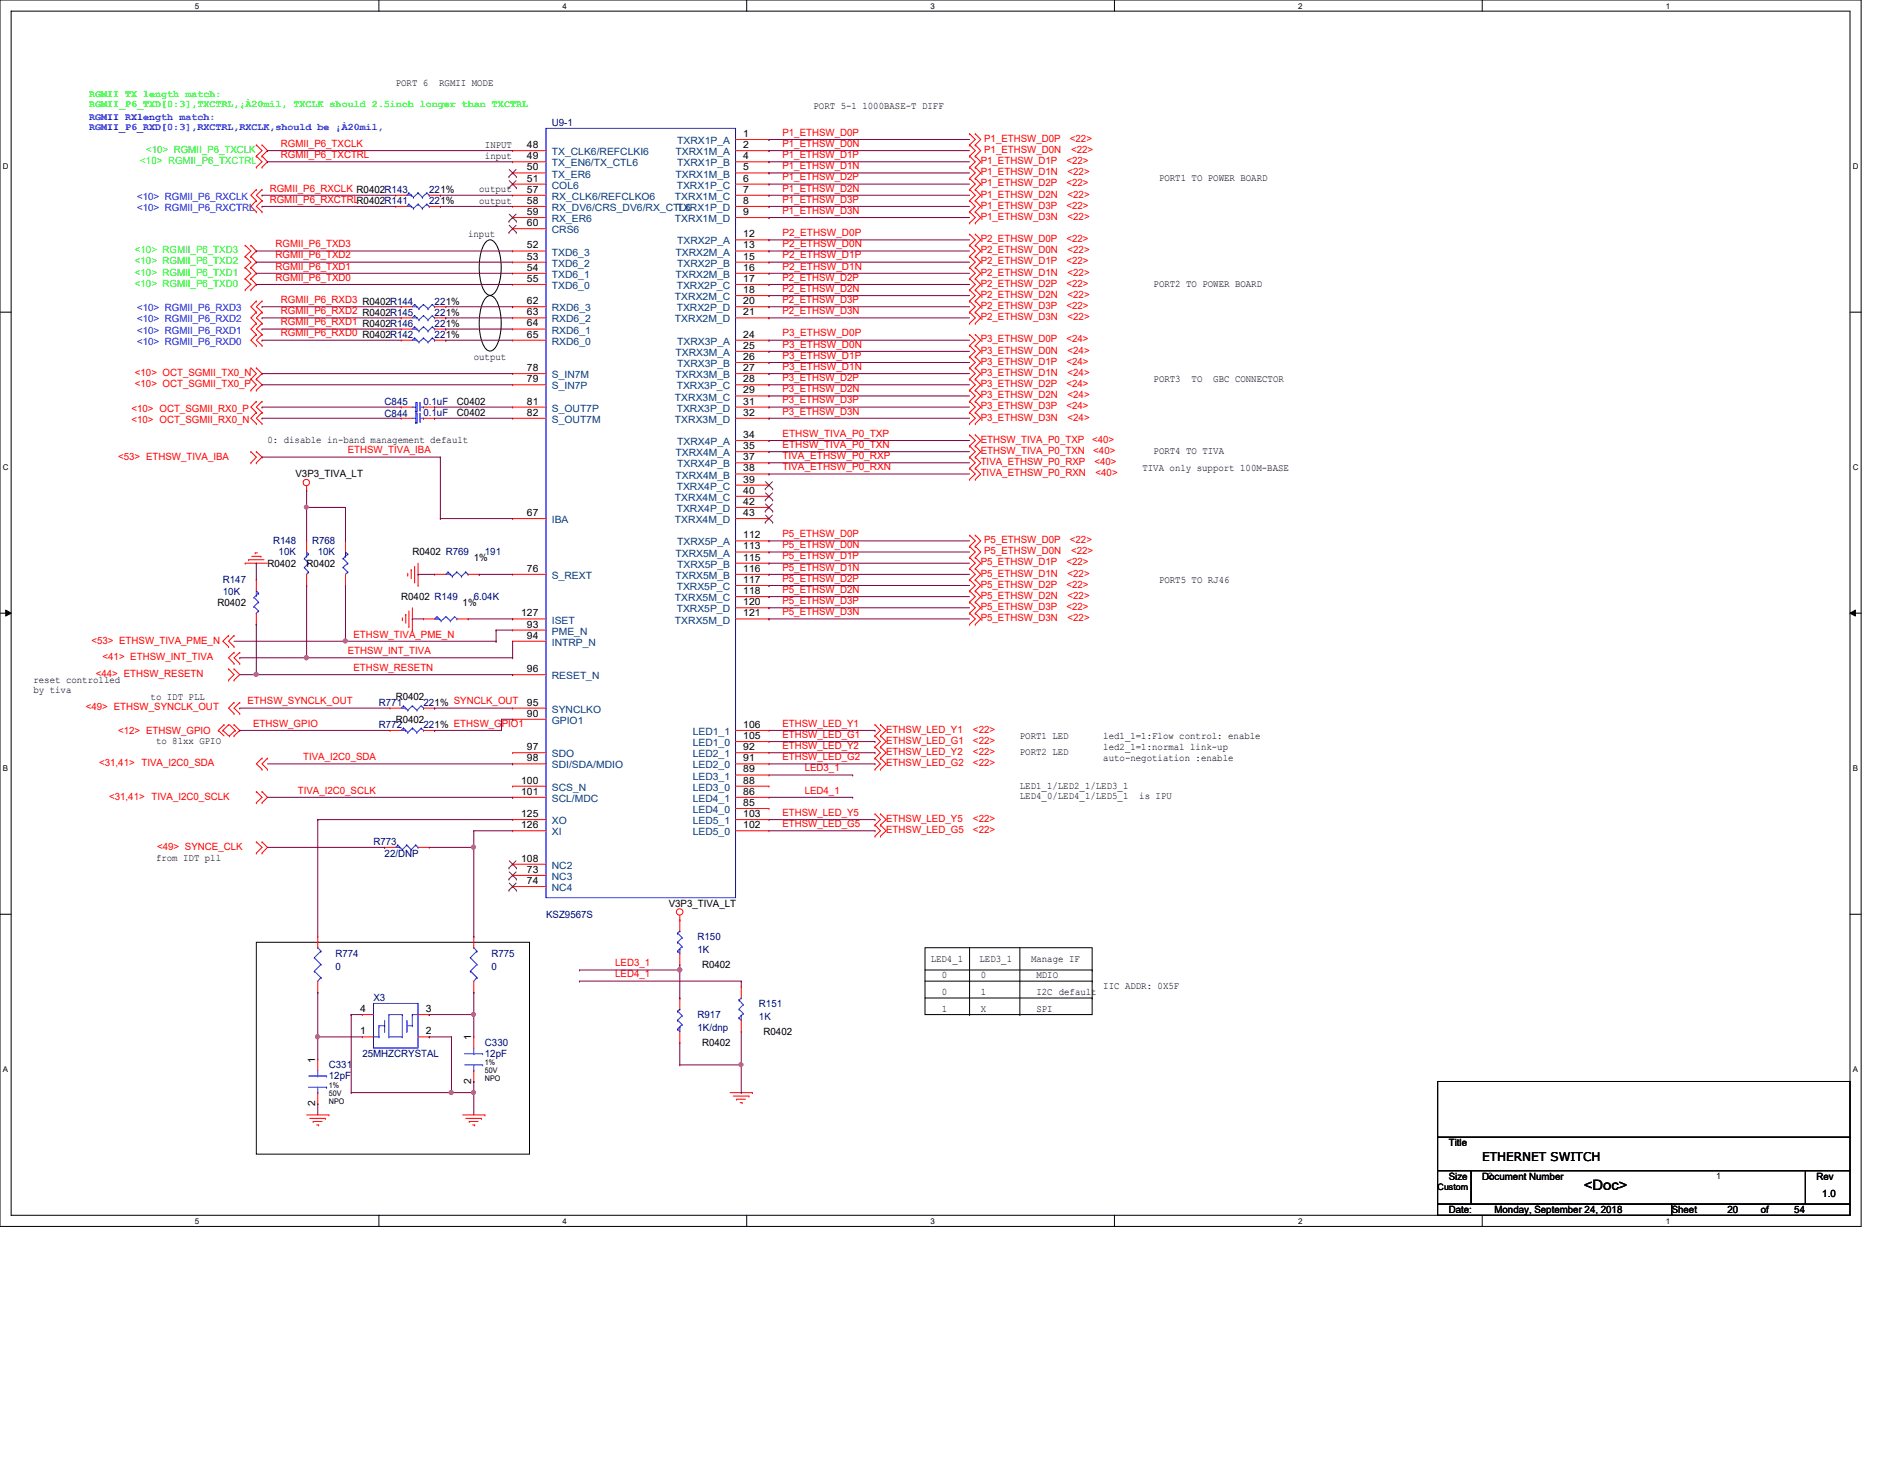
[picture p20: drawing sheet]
<svg xmlns="http://www.w3.org/2000/svg" width="279mm" height="216mm" viewBox="0 0 279 216" stroke-linecap="round" stroke-linejoin="round" font-family="sans-serif">
<defs><g id="words">
<text font-size="2.1" x="234.6" y="176.3">&lt;Doc&gt;</text>
<text font-size="1.8" x="219.6" y="171.9">ETHERNET SWITCH</text>
<g font-size="1.5" fill="#0f0">
<text x="13.2" y="14.4">RGMII TX length match:</text>
<text x="13.2" y="15.9">RGMII_P6_TXD[0:3],TXCTRL,¡À20mil, TXCLK should 2.5inch longer than TXCTRL</text>
<text x="21.6" y="22.6">&lt;10&gt; RGMII_P6_TXCLK</text>
<text x="20" y="39.2">&lt;10&gt; RGMII_P6_TXD2</text>
<text x="20" y="40.8">&lt;10&gt; RGMII_P6_TXD1</text>
<text x="20" y="42.5">&lt;10&gt; RGMII_P6_TXD0</text>
</g>
<g font-size="1.5" fill="#00f">
<text x="13.2" y="17.7">RGMII RXlength match:</text>
<text x="13.2" y="19.2">RGMII_P6_RXD[0:3],RXCTRL,RXCLK,should be ¡À20mil,</text>
<text x="20.3" y="29.6">&lt;10&gt; RGMII_P6_RXCLK</text>
<text x="20.3" y="31.2">&lt;10&gt; RGMII_P6_RXCTRL</text>
<text x="20.3" y="46.1">&lt;10&gt; RGMII_P6_RXD3</text>
<text x="20.3" y="47.8">&lt;10&gt; RGMII_P6_RXD2</text>
<text x="20.3" y="49.4">&lt;10&gt; RGMII_P6_RXD1</text>
<text x="20.3" y="51.1">&lt;10&gt; RGMII_P6_RXD0</text>
</g>
<g font-size="1.5">
<text x="58.6" y="12.8">PORT 6</text>
<text x="65.1" y="12.8">RGMII MODE</text>
<text x="120.5" y="16.1">PORT 5-1 1000BASE-T DIFF</text>
<text x="71.8" y="21.9">INPUT</text>
<text x="71.8" y="23.5">input</text>
<text x="78.1" y="21.9">48</text>
<text x="78.1" y="23.6">49</text>
<text x="110.1" y="20.3">1</text>
<text x="110.1" y="21.9">2</text>
<text x="110.1" y="23.6">4</text>
<text x="71" y="28.5">output</text>
<text x="78.1" y="25.2">50</text>
<text x="78.1" y="26.9">51</text>
<text x="78.1" y="28.5">57</text>
<text x="110.1" y="25.2">5</text>
<text x="110.1" y="26.9">6</text>
<text x="110.1" y="28.5">7</text>
<text x="171.7" y="26.8">PORT1 TO POWER BOARD</text>
<text x="69.3" y="35.1">input</text>
<text x="71" y="30.1">output</text>
<text x="78.1" y="30.2">58</text>
<text x="78.1" y="31.8">59</text>
<text x="78.1" y="33.5">60</text>
<text x="110.1" y="30.2">8</text>
<text x="110.1" y="31.8">9</text>
<text x="110.1" y="35.1">12</text>
<text x="78.1" y="36.8">52</text>
<text x="78.1" y="38.4">53</text>
<text x="78.1" y="40.1">54</text>
<text x="78.1" y="41.7">55</text>
<text x="110.1" y="36.8">13</text>
<text x="110.1" y="38.4">15</text>
<text x="110.1" y="40.1">16</text>
<text x="110.1" y="41.7">17</text>
<text x="78.1" y="45">62</text>
<text x="78.1" y="46.7">63</text>
<text x="110.1" y="43.4">18</text>
<text x="110.1" y="45">20</text>
<text x="110.1" y="46.7">21</text>
<text x="170.9" y="42.5">PORT2 TO POWER BOARD</text>
<text x="70.2" y="53.3">output</text>
<text x="78.1" y="48.3">64</text>
<text x="78.1" y="50">65</text>
<text x="110.1" y="50">24</text>
<text x="110.1" y="51.6">25</text>
<text x="110.1" y="53.3">26</text>
<text x="67.7" y="60">C0402</text>
<text x="78.1" y="54.9">78</text>
<text x="78.1" y="56.6">79</text>
<text x="78.1" y="59.9">81</text>
<text x="110.1" y="54.9">27</text>
<text x="110.1" y="56.6">28</text>
<text x="110.1" y="58.3">29</text>
<text x="110.1" y="59.9">31</text>
<text x="170.9" y="56.6">PORT3</text>
<text x="176.5" y="56.6">TO</text>
<text x="179.7" y="56.6">GBC CONNECTOR</text>
<text x="39.6" y="65.6">0: disable in-band management default</text>
<text x="67.7" y="61.6">C0402</text>
<text x="78.1" y="61.6">82</text>
<text x="110.1" y="61.6">32</text>
<text x="110.1" y="64.9">34</text>
<text x="43.8" y="70.7">V3P3_TIVA_LT</text>
<text x="110.1" y="66.5">35</text>
<text x="110.1" y="68.2">37</text>
<text x="110.1" y="69.8">38</text>
<text x="110.1" y="71.5">39</text>
<text x="169.2" y="69.8">TIVA only support 100M-BASE</text>
<text x="170.9" y="67.3">PORT4 TO TIVA</text>
<text x="78.1" y="76.4">67</text>
<text x="110.1" y="73.1">40</text>
<text x="110.1" y="74.8">42</text>
<text x="110.1" y="76.4">43</text>
<text x="39.6" y="83.9">R0402</text>
<text x="45.4" y="83.9">R0402</text>
<text x="61.1" y="82.3">R0402 R769</text>
<text x="70.2" y="83.1">1%</text>
<text x="110.1" y="79.7">112</text>
<text x="110.1" y="81.4">113</text>
<text x="110.1" y="83">115</text>
<text x="32.2" y="89.7">R0402</text>
<text x="59.4" y="88.9">R0402 R149</text>
<text x="68.5" y="89.7">1%</text>
<text x="78.1" y="84.7">76</text>
<text x="110.1" y="84.7">116</text>
<text x="110.1" y="86.3">117</text>
<text x="110.1" y="88">118</text>
<text x="110.1" y="89.6">120</text>
<text x="171.7" y="86.3">PORT5 TO RJ46</text>
<text x="77.2" y="91.3">127</text>
<text x="78.1" y="92.9">93</text>
<text x="78.1" y="94.6">94</text>
<text x="110.1" y="91.3">121</text>
<text x="5" y="101.1">reset controlled</text>
<text x="78.1" y="99.5">96</text>
<text x="5" y="102.6">by tiva</text>
<text x="22.3" y="103.6">to IDT PLL</text>
<text x="58.6" y="107">R0402</text>
<text x="58.6" y="103.7">R0402</text>
<text x="78.1" y="106.1">90</text>
<text x="78.1" y="104.5">95</text>
<text x="110.1" y="107.8">106</text>
<text x="23.1" y="110.2">to 81xx GPIO</text>
<text x="78.1" y="111.1">97</text>
<text x="78.1" y="112.7">98</text>
<text x="110.1" y="112.7">91</text>
<text x="110.1" y="111.1">92</text>
<text x="110.1" y="109.4">105</text>
<text x="151.1" y="109.4">PORT1 LED</text>
<text x="151.1" y="111.8">PORT2 LED</text>
<text x="163.4" y="109.4">led1_1=1:Flow control: enable</text>
<text x="163.4" y="111">led2_1=1:normal link-up</text>
<text x="163.4" y="112.7">auto-negotiation :enable</text>
<text x="77.2" y="116">100</text>
<text x="77.2" y="117.7">101</text>
<text x="110.1" y="119.3">85</text>
<text x="110.1" y="117.7">86</text>
<text x="110.1" y="116">88</text>
<text x="110.1" y="114.4">89</text>
<text x="151.1" y="116.8">LED1_1/LED2_1/LED3_1</text>
<text x="151.1" y="118.3">LED4_0/LED4_1/LED5_1</text>
<text x="168.8" y="118.3">is IPU</text>
<text x="77.2" y="121">125</text>
<text x="77.2" y="122.6">126</text>
<text x="110.1" y="122.6">102</text>
<text x="110.1" y="121">103</text>
<text x="23.1" y="127.6">from IDT pll</text>
<text x="77.2" y="127.6">108</text>
<text x="78.1" y="129.2">73</text>
<text x="78.1" y="130.9">74</text>
<text x="99.1" y="134.3">V3P3_TIVA_LT</text>
<text x="104" y="143.3">R0402</text>
<text x="137.9" y="142.4">LED4_1</text>
<text x="145.1" y="142.4">LED3_1</text>
<text x="152.7" y="142.4">Manage IF</text>
<text x="53.3" y="149.9">4</text>
<text x="63.1" y="149.9">3</text>
<text x="139.5" y="144.9">0</text>
<text x="139.5" y="147.4">0</text>
<text x="139.5" y="149.8">1</text>
<text x="145.3" y="144.9">0</text>
<text x="145.3" y="149.8">X</text>
<text x="145.3" y="147.4">1</text>
<text x="153.5" y="144.9">MDIO</text>
<text x="153.5" y="147.4">I2C default</text>
<text x="153.5" y="149.8">SPI</text>
<text x="163.4" y="146.5">IIC ADDR: 0X5F</text>
<text x="53.3" y="153.2">1</text>
<text x="63.1" y="153.2">2</text>
<text x="69.8" y="154.1" transform="rotate(-90 69.8 154.1)">1</text>
<text x="104" y="154.9">R0402</text>
<text x="113.1" y="153.2">R0402</text>
<text x="46.7" y="157.4" transform="rotate(-90 46.7 157.4)">1</text>
<text x="69.8" y="160.5" transform="rotate(-90 69.8 160.5)">2</text>
<text x="46.7" y="163.8" transform="rotate(-90 46.7 163.8)">2</text>
<text x="214.6" y="169.8">Title</text>
<text x="214.6" y="174.7">Size</text>
<text x="214.6" y="179.7">Date:</text>
<text x="219.6" y="174.7">Document Number</text>
<text x="221.4" y="179.7">Monday, September 24, 2018</text>
<text x="247.6" y="179.7">Sheet</text>
<text x="255.9" y="179.7">20</text>
<text x="260.9" y="179.7">of</text>
<text x="265.8" y="179.7">54</text>
<text x="269.1" y="174.7">Rev</text>
<text x="270" y="177.2">1.0</text>
</g>
<g font-size="1.5" fill="#f00">
<text x="41.6" y="21.8">RGMII_P6_TXCLK</text>
<text x="41.6" y="23.4">RGMII_P6_TXCTRL</text>
<text x="115.9" y="20.1">P1_ETHSW_D0P</text>
<text x="115.9" y="21.8">P1_ETHSW_D0N</text>
<text x="115.9" y="23.4">P1_ETHSW_D1P</text>
<text x="145.8" y="21">P1_ETHSW_D0P</text>
<text x="145.8" y="22.6">P1_ETHSW_D0N</text>
<text x="158.5" y="21">&lt;22&gt;</text>
<text x="158.7" y="22.6">&lt;22&gt;</text>
<text x="40" y="28.4">RGMII_P6_RXCLK R0402R143</text>
<text x="115.9" y="25.1">P1_ETHSW_D1N</text>
<text x="115.9" y="26.7">P1_ETHSW_D2P</text>
<text x="115.9" y="28.4">P1_ETHSW_D2N</text>
<text x="145.3" y="24.3">P1_ETHSW_D1P</text>
<text x="145.3" y="26">P1_ETHSW_D1N</text>
<text x="145.3" y="27.6">P1_ETHSW_D2P</text>
<text x="145.3" y="29.3">P1_ETHSW_D2N</text>
<text x="158" y="24.3">&lt;22&gt;</text>
<text x="158" y="27.6">&lt;22&gt;</text>
<text x="158.2" y="26">&lt;22&gt;</text>
<text x="158.2" y="29.3">&lt;22&gt;</text>
<text x="40" y="30">RGMII_P6_RXCTRLR0402R141</text>
<text x="115.9" y="30">P1_ETHSW_D3P</text>
<text x="115.9" y="31.7">P1_ETHSW_D3N</text>
<text x="115.9" y="35">P2_ETHSW_D0P</text>
<text x="145.3" y="30.9">P1_ETHSW_D3P</text>
<text x="145.3" y="32.6">P1_ETHSW_D3N</text>
<text x="145.3" y="35.9">P2_ETHSW_D0P</text>
<text x="158" y="30.9">&lt;22&gt;</text>
<text x="158" y="35.9">&lt;22&gt;</text>
<text x="158.2" y="32.6">&lt;22&gt;</text>
<text x="40.8" y="36.6">RGMII_P6_TXD3</text>
<text x="40.8" y="38.3">RGMII_P6_TXD2</text>
<text x="40.8" y="39.9">RGMII_P6_TXD1</text>
<text x="40.8" y="41.6">RGMII_P6_TXD0</text>
<text x="115.9" y="41.6">P2_ETHSW_D2P</text>
<text x="115.9" y="38.3">P2_ETHSW_D1P</text>
<text x="115.9" y="39.9">P2_ETHSW_D1N</text>
<text x="115.9" y="36.6">P2_ETHSW_D0N</text>
<text x="145.3" y="37.5">P2_ETHSW_D0N</text>
<text x="145.3" y="39.2">P2_ETHSW_D1P</text>
<text x="145.3" y="40.8">P2_ETHSW_D1N</text>
<text x="158" y="39.2">&lt;22&gt;</text>
<text x="158.2" y="37.5">&lt;22&gt;</text>
<text x="158.2" y="40.8">&lt;22&gt;</text>
<text x="41.6" y="44.9">RGMII_P6_RXD3 R0402R144</text>
<text x="41.6" y="46.5">RGMII_P6_RXD2 R0402R145</text>
<text x="115.9" y="43.2">P2_ETHSW_D2N</text>
<text x="115.9" y="46.5">P2_ETHSW_D3N</text>
<text x="115.9" y="44.9">P2_ETHSW_D3P</text>
<text x="145.3" y="42.5">P2_ETHSW_D2P</text>
<text x="145.3" y="44.1">P2_ETHSW_D2N</text>
<text x="145.3" y="45.8">P2_ETHSW_D3P</text>
<text x="145.3" y="47.4">P2_ETHSW_D3N</text>
<text x="158" y="42.5">&lt;22&gt;</text>
<text x="158" y="45.8">&lt;22&gt;</text>
<text x="158.2" y="44.1">&lt;22&gt;</text>
<text x="158.2" y="47.4">&lt;22&gt;</text>
<text x="41.6" y="48.2">RGMII_P6_RXD1 R0402R146</text>
<text x="41.6" y="49.8">RGMII_P6_RXD0 R0402R142</text>
<text x="115.9" y="53.1">P3_ETHSW_D1P</text>
<text x="115.9" y="49.8">P3_ETHSW_D0P</text>
<text x="115.9" y="51.5">P3_ETHSW_D0N</text>
<text x="145.3" y="50.7">P3_ETHSW_D0P</text>
<text x="145.3" y="52.4">P3_ETHSW_D0N</text>
<text x="158" y="50.7">&lt;24&gt;</text>
<text x="158.2" y="52.4">&lt;24&gt;</text>
<text x="20" y="55.7">&lt;10&gt; OCT_SGMII_TX0_N</text>
<text x="20" y="57.3">&lt;10&gt; OCT_SGMII_TX0_P</text>
<text x="115.9" y="56.4">P3_ETHSW_D2P</text>
<text x="115.9" y="58.1">P3_ETHSW_D2N</text>
<text x="115.9" y="59.7">P3_ETHSW_D3P</text>
<text x="115.9" y="54.8">P3_ETHSW_D1N</text>
<text x="145.3" y="54">P3_ETHSW_D1P</text>
<text x="145.3" y="55.7">P3_ETHSW_D1N</text>
<text x="145.3" y="57.3">P3_ETHSW_D2P</text>
<text x="145.3" y="59">P3_ETHSW_D2N</text>
<text x="158" y="54">&lt;24&gt;</text>
<text x="158" y="57.3">&lt;24&gt;</text>
<text x="158.2" y="55.7">&lt;24&gt;</text>
<text x="158.2" y="59">&lt;24&gt;</text>
<text x="19.5" y="61">&lt;10&gt; OCT_SGMII_RX0_P</text>
<text x="19.5" y="62.6">&lt;10&gt; OCT_SGMII_RX0_N</text>
<text x="115.9" y="61.4">P3_ETHSW_D3N</text>
<text x="115.9" y="64.7">ETHSW_TIVA_P0_TXP</text>
<text x="145.3" y="60.6">P3_ETHSW_D3P</text>
<text x="145.3" y="62.3">P3_ETHSW_D3N</text>
<text x="145.3" y="65.6">ETHSW_TIVA_P0_TXP</text>
<text x="158" y="60.6">&lt;24&gt;</text>
<text x="158.2" y="62.3">&lt;24&gt;</text>
<text x="161.8" y="65.6">&lt;40&gt;</text>
<text x="17.5" y="68.1">&lt;53&gt; ETHSW_TIVA_IBA</text>
<text x="51.5" y="67.1">ETHSW_TIVA_IBA</text>
<text x="115.9" y="68">TIVA_ETHSW_P0_RXP</text>
<text x="115.9" y="69.6">TIVA_ETHSW_P0_RXN</text>
<text x="115.9" y="66.3">ETHSW_TIVA_P0_TXN</text>
<text x="145.3" y="67.2">ETHSW_TIVA_P0_TXN</text>
<text x="145.3" y="68.9">TIVA_ETHSW_P0_RXP</text>
<text x="145.3" y="70.5">TIVA_ETHSW_P0_RXN</text>
<text x="162" y="67.2">&lt;40&gt;</text>
<text x="162.1" y="68.9">&lt;40&gt;</text>
<text x="162.3" y="70.5">&lt;40&gt;</text>
<text x="115.9" y="79.5">P5_ETHSW_D0P</text>
<text x="115.9" y="81.2">P5_ETHSW_D0N</text>
<text x="115.9" y="82.8">P5_ETHSW_D1P</text>
<text x="145.3" y="83.7">P5_ETHSW_D1P</text>
<text x="145.8" y="80.4">P5_ETHSW_D0P</text>
<text x="145.8" y="82.1">P5_ETHSW_D0N</text>
<text x="158" y="83.7">&lt;22&gt;</text>
<text x="158.5" y="80.4">&lt;22&gt;</text>
<text x="158.7" y="82.1">&lt;22&gt;</text>
<text x="115.9" y="84.5">P5_ETHSW_D1N</text>
<text x="115.9" y="86.1">P5_ETHSW_D2P</text>
<text x="115.9" y="87.8">P5_ETHSW_D2N</text>
<text x="115.9" y="89.5">P5_ETHSW_D3P</text>
<text x="145.3" y="85.4">P5_ETHSW_D1N</text>
<text x="145.3" y="87">P5_ETHSW_D2P</text>
<text x="145.3" y="88.7">P5_ETHSW_D2N</text>
<text x="158" y="87">&lt;22&gt;</text>
<text x="158.2" y="85.4">&lt;22&gt;</text>
<text x="158.2" y="88.7">&lt;22&gt;</text>
<text x="13.5" y="95.3">&lt;53&gt; ETHSW_TIVA_PME_N</text>
<text x="52.4" y="94.4">ETHSW_TIVA_PME_N</text>
<text x="115.9" y="91.1">P5_ETHSW_D3N</text>
<text x="145.3" y="90.3">P5_ETHSW_D3P</text>
<text x="145.3" y="92">P5_ETHSW_D3N</text>
<text x="158" y="90.3">&lt;22&gt;</text>
<text x="158.2" y="92">&lt;22&gt;</text>
<text x="14.2" y="100.2">&lt;44&gt; ETHSW_RESETN</text>
<text x="15.2" y="97.8">&lt;41&gt; ETHSW_INT_TIVA</text>
<text x="51.5" y="96.9">ETHSW_INT_TIVA</text>
<text x="52.4" y="99.4">ETHSW_RESETN</text>
<text x="12.7" y="105.2">&lt;49&gt; ETHSW_SYNCLK_OUT</text>
<text x="36.7" y="104.3">ETHSW_SYNCLK_OUT</text>
<text x="37.5" y="107.6">ETHSW_GPIO</text>
<text x="115.9" y="107.6">ETHSW_LED_Y1</text>
<text x="14.7" y="113.5">&lt;31,41&gt; TIVA_I2C0_SDA</text>
<text x="17.5" y="108.7">&lt;12&gt; ETHSW_GPIO</text>
<text x="44.9" y="112.6">TIVA_I2C0_SDA</text>
<text x="115.9" y="109.3">ETHSW_LED_G1</text>
<text x="115.9" y="110.9">ETHSW_LED_Y2</text>
<text x="115.9" y="112.6">ETHSW_LED_G2</text>
<text x="131.3" y="108.5">ETHSW_LED_Y1</text>
<text x="131.3" y="110.2">ETHSW_LED_G1</text>
<text x="131.3" y="111.8">ETHSW_LED_Y2</text>
<text x="131.3" y="113.5">ETHSW_LED_G2</text>
<text x="144.1" y="108.5">&lt;22&gt;</text>
<text x="144.1" y="111.8">&lt;22&gt;</text>
<text x="144.1" y="110.2">&lt;22&gt;</text>
<text x="144.1" y="113.5">&lt;22&gt;</text>
<text x="16.2" y="118.4">&lt;31,41&gt; TIVA_I2C0_SCLK</text>
<text x="44.1" y="117.5">TIVA_I2C0_SCLK</text>
<text x="119.2" y="117.5">LED4_1</text>
<text x="119.2" y="114.2">LED3_1</text>
<text x="23.3" y="125.9">&lt;49&gt; SYNCE_CLK</text>
<text x="115.9" y="120.8">ETHSW_LED_Y5</text>
<text x="115.9" y="122.5">ETHSW_LED_G5</text>
<text x="131.3" y="121.7">ETHSW_LED_Y5</text>
<text x="131.3" y="123.4">ETHSW_LED_G5</text>
<text x="144.1" y="121.7">&lt;22&gt;</text>
<text x="144.1" y="123.4">&lt;22&gt;</text>
<text x="91.1" y="143.1">LED3_1</text>
<text x="91.1" y="144.7">LED4_1</text>
</g>
<g font-size="1.5" fill="#000080">
<text x="81.7" y="18.7">U9-1</text>
<text x="63.6" y="28.6">221%</text>
<text x="63.6" y="30.3">221%</text>
<text x="64.4" y="45.1">221%</text>
<text x="64.4" y="46.8">221%</text>
<text x="64.4" y="48.4">221%</text>
<text x="64.4" y="50.1">221%</text>
<text x="57" y="60">C845</text>
<text x="62.7" y="60">0.1uF</text>
<text x="57" y="61.8">C844</text>
<text x="62.7" y="61.6">0.1uF</text>
<text x="40.5" y="80.6">R148</text>
<text x="41.3" y="82.3">10K</text>
<text x="46.2" y="80.6">R768</text>
<text x="47.1" y="82.3">10K</text>
<text x="71.8" y="82.3">191</text>
<text x="33" y="86.4">R147</text>
<text x="33" y="88.1">10K</text>
<text x="70.2" y="88.9">6.04K</text>
<text x="56.1" y="107.9">R772</text>
<text x="56.1" y="104.6">R771</text>
<text x="62.7" y="107.9">221% ETHSW_GPIO1</text>
<text x="62.7" y="104.6">221% SYNCLK_OUT</text>
<text x="55.3" y="125.2">R773</text>
<text x="57" y="126.8">22/DNP</text>
<text x="80.9" y="135.9">KSZ9567S</text>
<text x="49.7" y="141.7">R774</text>
<text x="49.7" y="143.7">0</text>
<text x="72.8" y="141.7">R775</text>
<text x="72.8" y="143.7">0</text>
<text x="103.3" y="139.2">R150</text>
<text x="103.3" y="141.2">1K</text>
<text x="55.3" y="148.3">X3</text>
<text x="112.4" y="149.1">R151</text>
<text x="71.8" y="154.9">C330</text>
<text x="103.3" y="150.8">R917</text>
<text x="103.3" y="152.7">1K/dnp</text>
<text x="112.4" y="151.1">1K</text>
<text x="48.7" y="159.9">12pF</text>
<text x="48.7" y="158.2">C331</text>
<text x="53.7" y="156.5">25MHZCRYSTAL</text>
<text x="71.8" y="156.5">12pF</text>
</g>
<g font-size="1.5" fill="#004080">
<text x="81.7" y="23">TX_CLK6/REFCLKI6</text>
<text x="100.1" y="23">TXRX1M_A</text>
<text x="100.3" y="21.3">TXRX1P_A</text>
<text x="81.7" y="24.6">TX_EN6/TX_CTL6</text>
<text x="81.7" y="26.3">TX_ER6</text>
<text x="81.7" y="27.9">COL6</text>
<text x="81.7" y="29.6">RX_CLK6/REFCLKO6</text>
<text x="100" y="29.6">TXRX1M_C</text>
<text x="100.1" y="26.3">TXRX1M_B</text>
<text x="100.2" y="27.9">TXRX1P_C</text>
<text x="100.3" y="24.6">TXRX1P_B</text>
<text x="81.7" y="31.2">RX_DV6/CRS_DV6/RX_CTL6</text>
<text x="81.7" y="32.9">RX_ER6</text>
<text x="81.7" y="34.5">CRS6</text>
<text x="100" y="32.9">TXRX1M_D</text>
<text x="100.2" y="31.2">TXRX1P_D</text>
<text x="81.7" y="37.8">TXD6_3</text>
<text x="81.7" y="39.5">TXD6_2</text>
<text x="81.7" y="41.1">TXD6_1</text>
<text x="100.1" y="37.8">TXRX2M_A</text>
<text x="100.1" y="41.1">TXRX2M_B</text>
<text x="100.3" y="36.2">TXRX2P_A</text>
<text x="100.3" y="39.5">TXRX2P_B</text>
<text x="81.7" y="42.8">TXD6_0</text>
<text x="81.7" y="46.1">RXD6_3</text>
<text x="81.7" y="47.8">RXD6_2</text>
<text x="100" y="44.4">TXRX2M_C</text>
<text x="100" y="47.8">TXRX2M_D</text>
<text x="100.2" y="42.8">TXRX2P_C</text>
<text x="100.2" y="46.1">TXRX2P_D</text>
<text x="81.7" y="49.4">RXD6_1</text>
<text x="81.7" y="51.1">RXD6_0</text>
<text x="100.1" y="52.7">TXRX3M_A</text>
<text x="100.3" y="51.1">TXRX3P_A</text>
<text x="81.7" y="56">S_IN7M</text>
<text x="81.7" y="57.7">S_IN7P</text>
<text x="100" y="59.3">TXRX3M_C</text>
<text x="100.1" y="56">TXRX3M_B</text>
<text x="100.2" y="57.7">TXRX3P_C</text>
<text x="100.3" y="54.4">TXRX3P_B</text>
<text x="81.7" y="61">S_OUT7P</text>
<text x="81.7" y="62.6">S_OUT7M</text>
<text x="100" y="62.6">TXRX3M_D</text>
<text x="100.2" y="61">TXRX3P_D</text>
<text x="100.3" y="65.9">TXRX4P_A</text>
<text x="100.1" y="67.6">TXRX4M_A</text>
<text x="100.1" y="70.9">TXRX4M_B</text>
<text x="100.3" y="69.2">TXRX4P_B</text>
<text x="81.7" y="77.5">IBA</text>
<text x="100" y="74.2">TXRX4M_C</text>
<text x="100" y="77.5">TXRX4M_D</text>
<text x="100.2" y="72.5">TXRX4P_C</text>
<text x="100.2" y="75.8">TXRX4P_D</text>
<text x="100.1" y="82.4">TXRX5M_A</text>
<text x="100.3" y="80.8">TXRX5P_A</text>
<text x="81.7" y="85.7">S_REXT</text>
<text x="100" y="89">TXRX5M_C</text>
<text x="100.1" y="85.7">TXRX5M_B</text>
<text x="100.2" y="87.4">TXRX5P_C</text>
<text x="100.3" y="84.1">TXRX5P_B</text>
<text x="81.7" y="94">PME_N</text>
<text x="81.7" y="95.6">INTRP_N</text>
<text x="81.7" y="92.3">ISET</text>
<text x="100" y="92.3">TXRX5M_D</text>
<text x="100.2" y="90.7">TXRX5P_D</text>
<text x="81.7" y="100.6">RESET_N</text>
<text x="81.7" y="107.2">GPIO1</text>
<text x="81.7" y="105.5">SYNCLKO</text>
<text x="81.7" y="112.1">SDO</text>
<text x="81.7" y="113.8">SDI/SDA/MDIO</text>
<text x="102.6" y="113.8">LED2_0</text>
<text x="102.6" y="112.1">LED2_1</text>
<text x="102.6" y="110.5">LED1_0</text>
<text x="102.6" y="108.8">LED1_1</text>
<text x="81.7" y="117.1">SCS_N</text>
<text x="81.7" y="118.7">SCL/MDC</text>
<text x="102.6" y="118.7">LED4_1</text>
<text x="102.6" y="117.1">LED3_0</text>
<text x="102.6" y="115.4">LED3_1</text>
<text x="81.7" y="122">XO</text>
<text x="81.7" y="123.7">XI</text>
<text x="102.6" y="120.4">LED4_0</text>
<text x="102.6" y="123.7">LED5_0</text>
<text x="102.6" y="122">LED5_1</text>
<text x="81.7" y="130.3">NC3</text>
<text x="81.7" y="128.7">NC2</text>
<text x="81.7" y="132">NC4</text>
</g>
<g font-size="1.5" fill="#00ff40">
<text x="20.8" y="24.3">&lt;10&gt; RGMII_P6_TXCTRL</text>
<text x="20" y="37.5">&lt;10&gt; RGMII_P6_TXD3</text>
</g>
<g font-size="1.3">
<text x="213" y="176.2">Custom</text>
<text x="220.4" y="174.5">2</text>
<text x="254.3" y="174.5">1</text>
</g>
<g font-size="1.2">
<text x="28.9" y="1.3">5</text>
<text x="83.4" y="1.3">4</text>
<text x="137.8" y="1.3">3</text>
<text x="192.3" y="1.3">2</text>
<text x="246.8" y="1.3">1</text>
<text x=".4" y="25">D</text>
<text x="274.5" y="25">D</text>
<text x=".4" y="69.6">C</text>
<text x="274.5" y="69.6">C</text>
<text x=".4" y="114.1">B</text>
<text x="274.5" y="114.1">B</text>
<text x=".4" y="158.7">A</text>
<text x="274.5" y="158.7">A</text>
<text x="28.9" y="181.2">5</text>
<text x="83.4" y="181.2">4</text>
<text x="137.8" y="181.2">3</text>
<text x="192.3" y="181.2">2</text>
<text x="246.8" y="181.2">1</text>
</g>
<g font-size="1.1">
<text x="48.7" y="161.1">1%</text>
<text x="71.8" y="160.1">NPO</text>
<text x="71.8" y="158.9">50V</text>
<text x="71.8" y="157.8">1%</text>
<text x="48.7" y="163.4">NPO</text>
<text x="48.7" y="162.2">50V</text>
</g>
</g></defs>
<path d="M0 0h275.7v181.6h-275.7zM1.7 1.7h272.4v178.3h-272.4z" fill="none" stroke="#000" stroke-width=".15"/>
<g fill="#fff">
<path d="M28.9 .2h.6v1.3h-.6z"/>
<path d="M28.9 180.2h.6v1.3h-.6z"/>
</g>
<path d="M56.1 0v1.7M56.1 180v1.6" fill="none" stroke="#000" stroke-width=".15"/>
<g fill="#fff">
<path d="M83.4 .2h.5v1.3h-.5z"/>
<path d="M83.4 180.2h.5v1.3h-.5z"/>
</g>
<path d="M110.6 0v1.7M110.6 180v1.6" fill="none" stroke="#000" stroke-width=".15"/>
<g fill="#fff">
<path d="M137.8 .2h.6v1.3h-.6z"/>
<path d="M137.8 180.2h.6v1.3h-.6z"/>
</g>
<path d="M165.1 0v1.7M165.1 180v1.6" fill="none" stroke="#000" stroke-width=".15"/>
<g fill="#fff">
<path d="M192.3 .2h.6v1.3h-.6z"/>
<path d="M192.3 180.2h.6v1.3h-.6z"/>
</g>
<path d="M219.6 0v1.7M219.6 180v1.6" fill="none" stroke="#000" stroke-width=".15"/>
<g fill="#fff">
<path d="M246.8 .2h.6v1.3h-.6z"/>
<path d="M246.8 180.2h.6v1.3h-.6z"/>
<path d="M.4 23.9h.8v1.3h-.8z"/>
<path d="M274.5 23.9h.8v1.3h-.8z"/>
<path d="M.4 68.5h.8v1.3h-.8z"/>
<path d="M274.5 68.5h.8v1.3h-.8z"/>
</g>
<path d="M0 46.2h1.7M274.1 46.2h1.6" fill="none" stroke="#000" stroke-width=".15"/>
<g fill="#fff">
<path d="M.4 113.1h.7v1.3h-.7z"/>
<path d="M274.5 113.1h.7v1.3h-.7z"/>
</g>
<path d="M0 90.8h1.7M.8 90.3l.9 .5-.9 .4zM274.1 90.8l.8-.5v.9zM274.1 90.8h1.6" fill="none" stroke="#000" stroke-width=".15"/>
<path d="M.8 90.3l.9 .5-.9 .4zM274.1 90.8l.8-.5v.9z" fill="#000"/>
<g fill="#fff">
<path d="M.4 157.6h.7v1.4h-.7z"/>
<path d="M274.5 157.6h.7v1.4h-.7z"/>
</g>
<g fill="none" stroke="#000" stroke-width=".15">
<path d="M71.9 35.9a.82 .82 0 0 1 1.4 0 7.7 7.7 0 0 1 0 7.4 .81 .81 0 0 1-1.4 0 8 8 0 0 1 0-7.4zM71.9 44.2a.82 .82 0 0 1 1.4 0 7.7 7.7 0 0 1 0 7.4 .81 .81 0 0 1-1.4 0 8 8 0 0 1 0-7.4zM0 135.4h1.7M38 139.5h40.4v31.4h-40.4zM274.1 135.4h1.6M137 140.3h24.8v9.9h-24.8zM137 143.6h24.8M137 145.3h24.8M137 147.8h24.8M143.6 150.2h.1M143.6 140.3v9.9M151.1 150.2h.1"/>
<path d="M151.1 140.3v9.9M161.8 143.6h.1M161.8 145.3h.1M161.8 147.8h.1M213 160.1h61.1v8.3h-61.1zM213 168.4h61.1v5h-61.1zM213 173.4h4.9v4.9h-4.9zM213 178.3h34.6v1.7h-34.6zM217.9 173.4h49.6v4.9h-49.6zM247.6 178.3h26.5v1.7h-26.5zM267.5 173.4h6.6v4.9h-6.6z"/>
</g>
<g fill="none" stroke="#f00" stroke-width=".15">
<path d="M143.6 19.8h.1M143.6 19.8l.9 .9-.9 .8M144.5 19.8h.1M144.5 19.8l.8 .9-.8 .8M36.3 36.3h.1M36.3 38h.1M36.3 39.6h.1M36.3 36.3l.9 .9-.9 .8M36.3 38l.9 .8-.9 .8M36.3 39.6l.9 .9-.9 .8M37.2 38h.1M37.2 36.3h.1"/>
<path d="M37.2 39.6h.1M37.2 36.3l.8 .9-.8 .8M37.2 38l.8 .8-.8 .8M37.2 39.6l.8 .9-.8 .8M38 28.1h.1M38 29.7h.1M38 31.4h.1M38 23.1h.1M38 24.8h.1M38 21.5h.1M38 28.1l-.8 .8 .8 .8M38 29.7l-.8 .9 .8 .8"/>
<path d="M38 23.1l.8 .9-.8 .8M38 21.5l.8 .8-.8 .8M38.8 28.1h.1M38.8 29.7h.1M38.8 31.4h.1M38.8 24.8h.1M38.8 23.1h.1M38.8 21.5h.1M38.8 28.1l-.8 .8 .8 .8M38.8 29.7l-.8 .9 .8 .8M38.8 23.1l.8 .9-.8 .8M38.8 21.5l.8 .8-.8 .8"/>
<path d="M58.6 28.9h.1M58.6 30.6h.1M58.6 28.9h1.7M58.6 30.6h1.7M63.6 28.9h1.6M63.6 30.6h1.6M65.2 28.9h.1M65.2 30.6h.1M75.9 22.3h.1M75.9 24h.1M75.9 25.6h.1M75.9 27.3h.1"/>
<path d="M75.9 37.2h.1M75.9 38.8h.1M75.9 28.9h.1M75.9 30.6h.1M75.9 32.2h.1M75.9 33.9h.1M75.9 28.9h5M75.9 22.3h5M75.9 24h5M75.9 25.6h5M75.9 27.3h5M75.9 30.6h5"/>
<path d="M75.9 32.2h5M75.9 37.2h5M75.9 38.8h5M75.9 33.9h5M109 28.9h4.9M109 20.7h4.9M109 22.3h4.9M109 24h4.9M109 25.6h4.9M109 27.3h4.9M109 30.6h4.9M109 32.2h4.9"/>
<path d="M109 35.5h4.9M109 37.2h4.9M109 38.8h4.9M113.9 20.7h.1M113.9 22.3h.1M113.9 24h.1M113.9 25.6h.1M113.9 27.3h.1M113.9 28.9h.1M113.9 30.6h.1M113.9 32.2h.1M113.9 35.5h.1"/>
<path d="M113.9 37.2h.1M113.9 38.8h.1M143.6 21.5h.1M143.6 23.1h.1M143.6 24.8h.1M143.6 26.4h.1M143.6 28.1h.1M143.6 29.7h.1M143.6 31.4h.1M143.6 33h.1M143.6 36.3h.1M143.6 34.7h.1"/>
<path d="M143.6 38h.1M143.6 39.6h.1M143.6 21.5l.9 .8-.9 .8M143.6 23.1l.9 .9-.9 .8M143.6 24.8l.9 .8-.9 .8M143.6 26.4l.9 .9-.9 .8M143.6 28.1l.9 .8-.9 .8M143.6 29.7l.9 .9-.9 .8M143.6 31.4l.9 .8-.9 .8M143.6 34.7l.9 .8-.9 .8M143.6 36.3l.9 .9-.9 .8M143.6 38l.9 .8-.9 .8"/>
<path d="M143.6 39.6l.9 .9-.9 .8M144.5 21.5h.1M144.5 23.1h.1M144.5 24.8h.1M144.5 26.4h.1M144.5 28.1h.1M144.5 29.7h.1M144.5 31.4h.1M144.5 33h.1M144.5 36.3h.1M144.5 34.7h.1M144.5 38h.1"/>
<path d="M144.5 39.6h.1M144.5 21.5l.8 .8-.8 .8M144.5 23.1l.8 .9-.8 .8M144.5 24.8l.8 .8-.8 .8M144.5 26.4l.8 .9-.8 .8M144.5 28.1l.8 .8-.8 .8M144.5 29.7l.8 .9-.8 .8M144.5 31.4l.8 .8-.8 .8M144.5 34.7l.8 .8-.8 .8M144.5 36.3l.8 .9-.8 .8M144.5 38l.8 .8-.8 .8M144.5 39.6l.8 .9-.8 .8"/>
<path d="M36.3 41.3h.1M36.3 42.9h.1M36.3 41.3l.9 .8-.9 .8M37.2 41.3h.1M37.2 42.9h.1M37.2 54.5h.1M37.2 56.1h.1M37.2 57.8h.1M37.2 41.3l.8 .8-.8 .8M37.2 54.5l.8 .8-.8 .8M37.2 56.1l.8 .9-.8 .8M38 44.6h.1"/>
<path d="M38 46.2h.1M38 47.9h.1M38 49.5h.1M38 51.2h.1M38 56.1h.1M38 54.5h.1M38 57.8h.1M38 59.4h.1M38 44.6l-.8 .8 .8 .8M38 46.2l-.8 .9 .8 .8M38 47.9l-.8 .8 .8 .8M38 49.5l-.8 .9 .8 .8"/>
<path d="M38 54.5l.8 .8-.8 .8M38 56.1l.8 .9-.8 .8M38 59.4l-.8 .9 .8 .8M38.8 44.6h.1M38.8 46.2h.1M38.8 47.9h.1M38.8 49.5h.1M38.8 51.2h.1M38.8 59.4h.1M38.8 44.6l-.8 .8 .8 .8M38.8 46.2l-.8 .9 .8 .8M38.8 47.9l-.8 .8 .8 .8"/>
<path d="M38.8 49.5l-.8 .9 .8 .8M38.8 59.4l-.8 .9 .8 .8M59.4 45.4h.1M59.4 47.1h.1M59.4 48.7h.1M59.4 50.4h.1M59.4 45.4h1.7M59.4 47.1h1.7M59.4 48.7h1.7M59.4 50.4h1.7M64.4 45.4h1.6M64.4 47.1h1.6"/>
<path d="M64.4 48.7h1.6M64.4 50.4h1.6M66 45.4h.1M66 47.1h.1M66 48.7h.1M66 50.4h.1M75.9 40.5h.1M75.9 42.1h.1M75.9 45.4h.1M75.9 47.1h.1M75.9 48.7h.1M75.9 50.4h.1"/>
<path d="M75.9 55.3h.1M75.9 57h.1M75.9 45.4h5M75.9 47.1h5M75.9 48.7h5M75.9 40.5h5M75.9 42.1h5M75.9 50.4h5M75.9 55.3h5M75.9 57h5M109 45.4h4.9M109 47.1h4.9"/>
<path d="M109 40.5h4.9M109 42.1h4.9M109 43.8h4.9M109 50.4h4.9M109 52h4.9M109 53.7h4.9M109 55.3h4.9M109 57h4.9M109 58.6h4.9M113.9 40.5h.1M113.9 42.1h.1M113.9 43.8h.1"/>
<path d="M113.9 45.4h.1M113.9 47.1h.1M113.9 50.4h.1M113.9 52h.1M113.9 53.7h.1M113.9 55.3h.1M113.9 57h.1M113.9 58.6h.1M143.6 41.3h.1M143.6 42.9h.1M143.6 44.6h.1M143.6 46.2h.1"/>
<path d="M143.6 47.9h.1M143.6 51.2h.1M143.6 49.5h.1M143.6 52.8h.1M143.6 54.5h.1M143.6 56.1h.1M143.6 57.8h.1M143.6 59.4h.1M143.6 41.3l.9 .8-.9 .8M143.6 42.9l.9 .9-.9 .8M143.6 44.6l.9 .8-.9 .8M143.6 46.2l.9 .9-.9 .8"/>
<path d="M143.6 49.5l.9 .9-.9 .8M143.6 51.2l.9 .8-.9 .8M143.6 52.8l.9 .9-.9 .8M143.6 54.5l.9 .8-.9 .8M143.6 56.1l.9 .9-.9 .8M143.6 57.8l.9 .8-.9 .8M143.6 59.4l.9 .9-.9 .8M144.5 41.3h.1M144.5 42.9h.1M144.5 44.6h.1M144.5 46.2h.1M144.5 47.9h.1"/>
<path d="M144.5 51.2h.1M144.5 49.5h.1M144.5 52.8h.1M144.5 54.5h.1M144.5 56.1h.1M144.5 57.8h.1M144.5 59.4h.1M144.5 41.3l.8 .8-.8 .8M144.5 42.9l.8 .9-.8 .8M144.5 44.6l.8 .8-.8 .8M144.5 46.2l.8 .9-.8 .8M144.5 49.5l.8 .9-.8 .8"/>
<path d="M144.5 51.2l.8 .8-.8 .8M144.5 52.8l.8 .9-.8 .8M144.5 54.5l.8 .8-.8 .8M144.5 56.1l.8 .9-.8 .8M144.5 57.8l.8 .8-.8 .8M144.5 59.4l.8 .9-.8 .8M37.2 66.9h.1M37.2 68.5h.1M37.2 66.9l.8 .8-.8 .8M38 68.5h.1M38 66.9h.1M38 61.1h.1"/>
<path d="M38 62.7h.1M38 66.9l.8 .8-.8 .8M38 61.1l-.8 .8 .8 .8M38.8 61.1h.1M38.8 62.7h.1M38.8 61.1l-.8 .8 .8 .8M45.4 72.6h.1M45.4 72v.6M59.4 61.9h.1M59.4 60.3h.1M59.4 61.9h1.7M59.4 60.3h1.7"/>
<path d="M62.7 61.9h1.7M62.7 60.3h1.7M64.4 61.9h.1M64.4 60.3h.1M75.9 76.8h.1M75.9 60.3h.1M75.9 61.9h.1M75.9 61.9h5M75.9 60.3h5M75.9 76.8h5M109 61.9h4.9M109 60.3h4.9"/>
<path d="M109 65.2h4.9M109 66.9h4.9M109 68.5h4.9M109 70.2h4.9M109 71.8h4.9M109 73.5h4.9M109 75.1h4.9M109 76.8h4.9M113.9 60.3h.1M113.9 61.9h.1M113.9 65.2h.1M113.9 66.9h.1"/>
<path d="M113.9 68.5h.1M113.9 70.2h.1M113.9 71.8h.1M113.9 73.5h.1M113.9 75.1h.1M113.9 76.8h.1M143.6 61.1h.1M143.6 62.7h.1M143.6 66h.1M143.6 64.4h.1M143.6 67.7h.1M143.6 69.3h.1"/>
<path d="M143.6 71h.1M143.6 79.2h.1M143.6 61.1l.9 .8-.9 .8M143.6 64.4l.9 .8-.9 .8M143.6 66l.9 .9-.9 .8M143.6 67.7l.9 .8-.9 .8M143.6 69.3l.9 .9-.9 .8M143.6 79.2l.9 .9-.9 .8M144.5 61.1h.1M144.5 62.7h.1M144.5 66h.1M144.5 64.4h.1"/>
<path d="M144.5 67.7h.1M144.5 69.3h.1M144.5 71h.1M144.5 79.2h.1M144.5 61.1l.8 .8-.8 .8M144.5 64.4l.8 .8-.8 .8M144.5 66l.8 .9-.8 .8M144.5 67.7l.8 .8-.8 .8M144.5 69.3l.8 .9-.8 .8M144.5 79.2l.8 .9-.8 .8M33.9 99.1h.1M33.9 94.1h.1"/>
<path d="M33.9 95.8h.1M33.9 99.1l.8 .8-.8 .8M33.9 94.1l-.9 .9 .9 .8M34.7 99.1h.1M34.7 96.6h.1M34.7 98.3h.1M34.7 94.1h.1M34.7 95.8h.1M34.7 99.1l.8 .8-.8 .8M34.7 96.6l-.8 .8 .8 .9M34.7 94.1l-.8 .9 .8 .8M35.5 96.6h.1"/>
<path d="M35.5 98.3h.1M35.5 96.6l-.8 .8 .8 .9M36.3 83.4h.1M36.3 83.4h3.3M36.8 82.9h.1M36.8 82.9h2.3M37.3 82.4h1.4M37.8 81.9h.1M37.8 81.9h.3M38 85.9h.1M38 92.5h.1M38 85.9v1.6"/>
<path d="M38 90.8v1.7M38.7 82.4h.1M45.4 80.1h.1M45.4 86.7h.1M45.4 80.1v1.6M45.4 85v1.7M51.2 80.1h.1M51.2 86.7h.1M51.2 80.1v1.6M51.2 85v1.7M59.6 91.8h.1M59.6 91.5v.3"/>
<path d="M60.1 91h.1M60.1 91v1.3M60.4 85.2h.1M60.4 84.9v.3M60.6 92.8h.1M60.6 90.5v2.3M60.9 84.4h.1M60.9 84.4v1.3M61.1 93.3h.1M61.1 90v3.3M61.4 86.2h.1M61.4 83.9v2.3"/>
<path d="M61.9 86.7h.1M61.9 83.4v3.3M62.7 91.7h.1M62.7 91.7h1.7M64.4 85h.1M64.4 85h1.6M67.7 91.7h1.6M69.3 91.7h.1M69.3 85h1.7M71 85h.1M75.9 85h.1M75.9 93.3h.1"/>
<path d="M75.9 95h.1M75.9 99.9h.1M75.9 91.7h.1M75.9 85h5M75.9 93.3h5M75.9 95h5M75.9 99.9h5M75.9 91.7h5M109 83.4h4.9M109 85h4.9M109 80.1h4.9M109 81.7h4.9"/>
<path d="M109 86.7h4.9M109 88.3h4.9M109 90h4.9M109 91.7h4.9M113.9 80.1h.1M113.9 81.7h.1M113.9 83.4h.1M113.9 85h.1M113.9 86.7h.1M113.9 88.3h.1M113.9 90h.1M113.9 91.7h.1"/>
<path d="M143.6 80.9h.1M143.6 82.5h.1M143.6 84.2h.1M143.6 85.9h.1M143.6 87.5h.1M143.6 89.2h.1M143.6 90.8h.1M143.6 92.5h.1M143.6 80.9l.9 .8-.9 .8M143.6 82.5l.9 .9-.9 .8M143.6 84.2l.9 .8-.9 .9M143.6 85.9l.9 .8-.9 .8"/>
<path d="M143.6 87.5l.9 .8-.9 .9M143.6 89.2l.9 .8-.9 .8M143.6 90.8l.9 .9-.9 .8M144.5 80.9h.1M144.5 82.5h.1M144.5 84.2h.1M144.5 85.9h.1M144.5 87.5h.1M144.5 89.2h.1M144.5 90.8h.1M144.5 92.5h.1M144.5 80.9l.8 .8-.8 .8"/>
<path d="M144.5 82.5l.8 .9-.8 .8M144.5 84.2l.8 .8-.8 .9M144.5 85.9l.8 .8-.8 .8M144.5 87.5l.8 .8-.8 .9M144.5 89.2l.8 .8-.8 .8M144.5 90.8l.8 .9-.8 .8M32.3 108.2h.1M32.3 108.2l.9 .8M33 108.2h.1M33 108.2l.9 .8M33.2 107.3h.1M33.2 107.3l-.9 .9"/>
<path d="M33.9 100.7h.1M33.9 107.3h.1M33.9 107.3l-.9 .9M34 109h.1M34 107.3l.8 .9M34.7 100.7h.1M34.7 104h.1M34.7 105.7h.1M34.7 107.3h.1M34.7 109h.1M34.7 104l-.8 .9 .8 .8M34.7 107.3l.8 .9-.8 .8"/>
<path d="M34.8 108.2h.1M34.8 108.2l-.8 .8M35.5 104h.1M35.5 105.7h.1M35.5 104l-.8 .9 .8 .8M38 117.2h.1M38 118.9h.1M38 117.2l.8 .9-.8 .8M38.8 112.3h.1M38.8 113.9h.1M38.8 118.9h.1M38.8 117.2h.1"/>
<path d="M38.8 112.3l-.8 .8 .8 .8M38.8 117.2l.8 .9-.8 .8M39.6 112.3h.1M39.6 113.9h.1M39.6 112.3l-.8 .8 .8 .8M57.8 108.2h.1M57.8 104.9h.1M57.8 108.2h1.6M57.8 104.9h1.6M62.7 108.2h1.7M62.7 104.9h1.7M64.4 108.2h.1"/>
<path d="M64.4 104.9h.1M75.9 106.5h.1M75.9 104.9h.1M75.9 111.5h.1M75.9 113.1h.1M75.9 116.4h.1M75.9 118.1h.1M75.9 118.1h5M75.9 116.4h5M75.9 106.5h5M75.9 113.1h5M75.9 111.5h5"/>
<path d="M75.9 104.9h5M109 108.2h4.9M109 119.7h4.9M109 118.1h4.9M109 116.4h4.9M109 114.8h4.9M109 113.1h4.9M109 111.5h4.9M109 109.8h4.9M113.9 119.7h.1M113.9 118.1h.1M113.9 116.4h.1"/>
<path d="M113.9 114.8h.1M113.9 113.1h.1M113.9 111.5h.1M113.9 109.8h.1M113.9 108.2h.1M129.6 109h.1M129.6 107.3h.1M129.6 110.6h.1M129.6 112.3h.1M129.6 113.9h.1M129.6 107.3l.8 .9-.8 .8M129.6 109l.8 .8-.8 .8"/>
<path d="M129.6 110.6l.8 .9-.8 .8M129.6 112.3l.8 .8-.8 .8M130.4 109h.1M130.4 107.3h.1M130.4 110.6h.1M130.4 112.3h.1M130.4 113.9h.1M130.4 107.3l.9 .9-.9 .8M130.4 109l.9 .8-.9 .8M130.4 110.6l.9 .9-.9 .8M130.4 112.3l.9 .8-.9 .8M38 124.7h.1"/>
<path d="M38 126.3h.1M38 124.7l.8 .8-.8 .8M38.8 126.3h.1M38.8 124.7h.1M38.8 124.7l.8 .8-.8 .8M47.1 138.7h.1M47.1 138.7v1.6M57 125.5h.1M57 125.5h1.6M61.9 125.5h1.7M63.6 125.5h.1M70.2 138.7h.1"/>
<path d="M70.2 138.7v1.6M75.9 129.6h.1M75.9 128h.1M75.9 121.4h.1M75.9 123h.1M75.9 131.3h.1M75.9 129.6h5M75.9 123h5M75.9 121.4h5M75.9 128h5M75.9 131.3h5M100.7 136.2h.1"/>
<path d="M100.7 135.6v2.3M109 123h4.9M109 121.4h4.9M113.9 123h.1M113.9 121.4h.1M129.6 122.2h.1M129.6 120.5h.1M129.6 123.8h.1M129.6 120.5l.8 .9-.8 .8M129.6 122.2l.8 .8-.8 .8M130.4 122.2h.1M130.4 120.5h.1"/>
<path d="M130.4 123.8h.1M130.4 120.5l.9 .9-.9 .8M130.4 122.2l.9 .8-.9 .8M47.1 146.9h.1M47.1 156.8h.1M47.1 145.3v1.6M47.1 156.8v1.7M53.7 150.2h.1M53.7 153.5h.1M53.7 150.2h1.6M53.7 153.5h1.6M61.9 150.2h1.7"/>
<path d="M61.9 153.5h1.7M63.6 150.2h.1M63.6 153.5h.1M70.2 153.5h.1M70.2 146.9h.1M70.2 145.3v1.6M70.2 153.5v1.7M70.2 158.5v1.6M100.7 142.8h.1M100.7 154.4h.1M100.7 147.8h.1M100.7 141.2v1.6"/>
<path d="M100.7 147.8v1.6M100.7 152.7v1.7M109.8 152.7h.1M109.8 146.1h.1M109.8 146.1v1.7M109.8 151.1v1.6M45.4 165.1h3.3M45.9 165.6h2.3M46.4 166.1h.1M46.4 166.1h1.3M46.9 166.6h.3M47.1 163.4h.1"/>
<path d="M47.1 161.8v1.6M47.2 166.6h.1M48.2 165.6h.1M48.7 165.1h.1M68.5 165.1h3.3M69 165.6h2.3M69.5 166.1h.1M69.5 166.1h1.3M70 166.6h.3M70.2 160.1h.1M70.3 166.6h.1M71.3 165.6h.1"/>
<path d="M71.8 165.1h.1M108.2 161.8h3.3M108.6 162.3h2.4M109.1 162.8h.1M109.1 162.8h1.3M109.6 163.3h.3M109.9 163.3h.1M111 162.3h.1M111.5 161.8h.1"/>
<circle cx="45.4" cy="71.5" r=".47"/>
<circle cx="100.7" cy="135" r=".48"/>
</g>
<g fill="none" stroke="#00f" stroke-width=".15">
<path d="M80.9 19h28.1v113.9h-28.1zM60.6 28.6h.1M60.6 30.2h.1M60.6 28.6l-.3 .3h.6M60.6 28.6l.7 .6M60.6 30.2l-.3 .4h.6M60.6 30.2l.7 .7M60.9 28.9h.1M60.9 30.6h.1M61.3 29.2h.1M61.3 30.9h.1M61.9 28.6h.1"/>
<path d="M61.9 30.2h.1M61.9 28.6l-.6 .6M61.9 28.6l.7 .6M61.9 30.2l-.6 .7M61.9 30.2l.7 .7M62.6 29.2h.1M62.6 30.9h.1M63.2 28.6h.1M63.2 30.2h.1M63.2 28.6l-.6 .6M63.2 28.6l.4 .3M63.2 30.2l-.6 .7"/>
<path d="M63.2 30.2l.4 .4M63.6 28.9h.1M63.6 30.6h.1M61.4 45.1h.1M61.4 46.7h.1M61.4 48.4h.1M61.4 50h.1M61.4 45.1l-.3 .3h.7M61.4 45.1l.7 .6M61.4 46.7l-.3 .4h.7M61.4 46.7l.7 .7M61.4 48.4l-.3 .3h.7"/>
<path d="M61.4 48.4l.7 .6M61.4 50l-.3 .4h.7M61.4 50l.7 .7M61.8 45.4h.1M61.8 47.1h.1M61.8 59.6h.1M61.8 48.7h.1M61.8 50.4h.1M61.8 59.6h-.2v1.3M61.8 59.6v1.3M62.1 45.7h.1M62.1 47.4h.1"/>
<path d="M62.1 49h.1M62.1 50.7h.1M62.2 59.6h.1M62.2 59.6v1.3M62.7 45.1h.1M62.7 46.7h.1M62.7 48.4h.1M62.7 50h.1M62.7 45.1l-.6 .6M62.7 45.1l.7 .6M62.7 46.7l-.6 .7M62.7 46.7l.7 .7"/>
<path d="M62.7 48.4l-.6 .6M62.7 48.4l.7 .6M62.7 50l-.6 .7M62.7 50l.7 .7M63.4 45.7h.1M63.4 47.4h.1M63.4 49h.1M63.4 50.7h.1M64.1 45.1h.1M64.1 46.7h.1M64.1 48.4h.1M64.1 50h.1"/>
<path d="M64.1 45.1l-.7 .6M64.1 45.1l.3 .3M64.1 46.7l-.7 .7M64.1 46.7l.3 .4M64.1 48.4l-.7 .6M64.1 48.4l.3 .3M64.1 50l-.7 .7M64.1 50l.3 .4M64.4 45.4h.1M64.4 47.1h.1M64.4 48.7h.1M64.4 50.4h.1"/>
<path d="M61.1 61.9h.5M61.1 60.3h.5M61.6 61.9h.1M61.6 62.6h.1M61.6 60.3h.1M61.6 60.9h.1M61.6 62.6h.2M61.6 60.9h.2M61.8 62.6h.1M61.8 61.3h.1M61.8 60.9h.1M61.8 61.3h-.2v1.3"/>
<path d="M61.8 61.3v1.3M62.2 61.3h.1M62.2 61.9h.5M62.2 61.3v1.3M62.2 60.3h.5M62.7 61.9h.1M62.7 60.3h.1M37.6 88.5h.1M37.6 89.8h.1M37.6 88.5l.7 .7M37.6 89.8l.7 .7M38 90.8h.1"/>
<path d="M38 88.2h.1M38.3 87.8h.1M38.3 89.2h.1M38.3 90.5h.1M38.3 87.8l-.3-.3v.7M38.3 87.8l-.7 .7M38.3 89.2l-.7 .6M38.3 90.5l-.3 .3M45.1 82.7h.1M45.1 84h.1M45.1 82.7l.6 .7M45.1 84l.6 .7"/>
<path d="M45.4 85h.1M45.4 82.4h.1M45.7 82h.1M45.7 83.4h.1M45.7 84.7h.1M45.7 82l-.3-.3v.7M45.7 82l-.6 .7M45.7 83.4l-.6 .6M45.7 84.7l-.3 .3M50.8 82.7h.1M50.8 84h.1M50.8 82.7l.7 .7"/>
<path d="M50.8 84l.7 .7M51.2 85h.1M51.2 82.4h.1M51.5 82h.1M51.5 83.4h.1M51.5 84.7h.1M51.5 82l-.3-.3v.7M51.5 82l-.7 .7M51.5 83.4l-.7 .6M51.5 84.7l-.3 .3M64.7 91.3h.1M64.7 91.3l-.3 .4h.7"/>
<path d="M64.7 91.3l.7 .6M65.1 91.7h.1M65.4 91.9h.1M66 91.3h.1M66 91.3l-.6 .6M66 91.3l.7 .6M66.4 84.7h.1M66.4 84.7l-.4 .3h.7M66.4 84.7l.6 .6M66.7 91.9h.1M66.7 85h.1M67 85.3h.1"/>
<path d="M67.4 91.3h.1M67.4 91.3l-.7 .6M67.4 91.3l.3 .4M67.7 91.7h.1M67.7 84.7h.1M67.7 84.7l-.7 .6M67.7 84.7l.7 .6M68.4 85.3h.1M69 84.7h.1M69 84.7l-.6 .6M69 84.7l.3 .3M69.3 85h.1"/>
<path d="M59.8 107.8h.1M59.8 104.5h.1M59.8 107.8l-.4 .4h.7M59.8 107.8l.6 .7M59.8 104.5l-.4 .4h.7M59.8 104.5l.6 .7M60.1 108.2h.1M60.1 104.9h.1M60.4 108.5h.1M60.4 105.2h.1M61.1 107.8h.1M61.1 104.5h.1"/>
<path d="M61.1 107.8l-.7 .7M61.1 107.8l.7 .7M61.1 104.5l-.7 .7M61.1 104.5l.7 .7M61.8 108.5h.1M61.8 105.2h.1M62.4 107.8h.1M62.4 104.5h.1M62.4 107.8l-.6 .7M62.4 107.8l.3 .4M62.4 104.5l-.6 .7M62.4 104.5l.3 .4"/>
<path d="M62.7 108.2h.1M62.7 104.9h.1M58.9 125.1h.1M58.9 125.1l-.3 .4h.7M58.9 125.1l.7 .7M59.3 125.5h.1M59.6 125.8h.1M60.3 125.1h.1M60.3 125.1l-.7 .7M60.3 125.1l.6 .7M60.9 125.8h.1M61.6 125.1h.1"/>
<path d="M61.6 125.1l-.7 .7M61.6 125.1l.3 .4M61.9 125.5h.1M100.4 139.5h.1M100.4 138.2h.1M100.4 139.5l.6 .7M100.4 138.2l.6 .7M100.7 137.9h.1M100.7 137.9l-.3 .3M101 138.9h.1M101 138.9l-.6 .6M45.7 159.3h2.7"/>
<path d="M46.6 143.8h.1M46.6 141.8h.1M46.6 143.8l.9 1M46.6 141.8l.9 1M47.1 140.3h.1M47.1 159.3h.1M47.1 140.3l.4 .5M47.1 158.5v.8M47.5 144.8h.1M47.5 142.8h.1M47.5 140.8h.1M47.5 144.8l-.4 .5"/>
<path d="M47.5 142.8l-.9 1M47.5 140.8l-.9 1M48.4 159.3h.1M55.3 148.6h6.6v6.6h-6.6zM55.3 153.5h.8M56.1 153.5h.1M56.1 151.9h.1M56.1 151.9h.9M56.1 151.9v1.6M57 152.7h.1M57 151.9h.1M57 151.1v1.6"/>
<path d="M57.6 153.5h.1M57.6 150.2h.1M57.6 150.2v3.3M57.6 153.5h2M57.6 150.2h2M59.6 153.5h.1M59.6 150.2h.1M59.6 150.2v3.3M60.3 152.7h.1M60.3 151.9h.1M60.3 151.1v1.6M60.3 151.9h.8"/>
<path d="M61.1 150.2h.1M61.1 151.9h.1M61.1 150.2h.8M61.1 150.2v1.7M68.8 156h2.7M68.8 157.7h2.7M69.7 143.8h.1M69.7 141.8h.1M69.7 143.8l1 1M69.7 141.8l1 1M70.2 158.5h.1M70.2 156h.1"/>
<path d="M70.2 140.3h.1M70.2 155.2v.8M70.2 157.7v.8M70.2 140.3l.5 .5M70.7 144.8h.1M70.7 142.8h.1M70.7 140.8h.1M70.7 144.8l-.5 .5M70.7 142.8l-1 1M70.7 140.8l-1 1M71.5 156h.1M71.5 157.7h.1"/>
<path d="M100.4 140.8h.1M100.4 152.4h.1M100.4 151.1h.1M100.4 149.7h.1M100.4 149.7l.6 .7M100.4 151.1l.6 .6M100.7 140.5h.1M100.7 149.4h.1M100.7 152.1h.1M100.7 140.5v.7l-.3-.4M100.7 152.1v.6l-.3-.3M100.7 149.4l-.3 .3"/>
<path d="M101 140.2h.1M101 151.7h.1M101 150.4h.1M101 140.2l-.6 .6M101 151.7l-.6 .7M101 150.4l-.6 .7M109.5 150.7h.1M109.5 149.4h.1M109.5 148.1h.1M109.5 149.4l.6 .7M109.5 148.1l.6 .7M109.8 147.8h.1"/>
<path d="M109.8 150.4h.1M109.8 150.4v.7l-.3-.4M109.8 147.8l-.3 .3M110.1 150.1h.1M110.1 148.8h.1M110.1 150.1l-.6 .6M110.1 148.8l-.6 .6M45.7 161h2.7M47.1 161.8h.1M47.1 161v.8M48.4 161h.1"/>
</g>
<g fill="none" stroke="#804000" stroke-width=".15">
<path d="M75.4 26.2h.1M75.4 27.8h.1M75.4 32.8h.1M75.4 34.4h.1M75.4 25.1l1.1 1.1M75.4 26.8l1.1 1M75.4 31.7l1.1 1.1M75.4 33.4l1.1 1M76.5 25.1l-1.1 1.1M76.5 26.8l-1.1 1M76.5 31.7l-1.1 1.1M76.5 33.4l-1.1 1"/>
<path d="M76.5 26.2h.1M76.5 27.8h.1M76.5 32.8h.1M76.5 34.4h.1M113.4 72.4h.1M113.4 74h.1M113.4 75.7h.1M113.4 77.3h.1M113.4 71.3l1.1 1.1M113.4 73l1.1 1M113.4 74.6l1.1 1.1M113.4 76.3l1.1 1"/>
<path d="M114.4 71.3l-1 1.1M114.4 73l-1 1M114.4 74.6l-1 1.1M114.4 76.3l-1 1M114.5 72.4h.1M114.5 74h.1M114.5 75.7h.1M114.5 77.3h.1M75.4 130.2h.1M75.4 128.5h.1M75.4 131.8h.1M75.4 129.1l1.1 1.1"/>
<path d="M75.4 127.5l1.1 1M75.4 130.8l1.1 1M76.5 129.1l-1.1 1.1M76.5 127.5l-1.1 1M76.5 130.8l-1.1 1M76.5 130.2h.1M76.5 128.5h.1M76.5 131.8h.1"/>
</g>
<g fill="none" stroke="#800040" stroke-width=".15">
<path d="M38 37.2h.1M38 38.8h.1M38 38.8h37.9M38 37.2h37.9M38.8 30.6h.1M38.8 28.9h.1M38.8 28.9h19.8M38.8 30.6h19.8M39.6 22.3h.1M39.6 24h.1M39.6 22.3h36.3M39.6 24h36.3"/>
<path d="M113.9 20.7h.1M113.9 22.3h.1M113.9 24h.1M113.9 25.6h.1M113.9 27.3h.1M113.9 28.9h.1M113.9 30.6h.1M113.9 32.2h.1M113.9 38.8h.1M113.9 35.5h.1M113.9 37.2h.1M113.9 20.7h29.7"/>
<path d="M113.9 22.3h29.7M113.9 24h29.7M113.9 25.6h29.7M113.9 27.3h29.7M113.9 28.9h29.7M113.9 30.6h29.7M113.9 32.2h29.7M113.9 38.8h29.7M113.9 35.5h29.7M113.9 37.2h29.7M38 40.5h.1M38 42.1h.1"/>
<path d="M38 42.1h37.9M38 40.5h37.9M38.8 45.4h.1M38.8 47.1h.1M38.8 48.7h.1M38.8 50.4h.1M38.8 47.1h20.6M38.8 45.4h20.6M38.8 50.4h20.6M38.8 48.7h20.6M113.9 42.1h.1M113.9 43.8h.1"/>
<path d="M113.9 47.1h.1M113.9 45.4h.1M113.9 40.5h.1M113.9 57h.1M113.9 58.6h.1M113.9 53.7h.1M113.9 55.3h.1M113.9 50.4h.1M113.9 52h.1M113.9 42.1h29.7M113.9 43.8h29.7M113.9 47.1h29.7"/>
<path d="M113.9 45.4h29.7M113.9 40.5h29.7M113.9 57h29.7M113.9 58.6h29.7M113.9 53.7h29.7M113.9 55.3h29.7M113.9 50.4h29.7M113.9 52h29.7M113.9 61.9h.1M113.9 60.3h.1M113.9 68.5h.1M113.9 70.2h.1"/>
<path d="M113.9 65.2h.1M113.9 66.9h.1M113.9 61.9h29.7M113.9 60.3h29.7M113.9 68.5h29.7M113.9 70.2h29.7M113.9 65.2h29.7M113.9 66.9h29.7M113.9 118.1h12.4M113.9 114.8h12.4M126.3 118.1h.1M126.3 114.8h.1"/>
<path d="M85.9 145.3h.1M85.9 143.6h.1M85.9 145.3h23.9M85.9 143.6h14.8"/>
</g>
<circle cx="100.7" cy="143.6" r=".32" fill="#f0f"/>
<circle cx="100.7" cy="143.6" r=".32" fill="none" stroke="#f0f" stroke-width=".15"/>
<path d="M63.6 153.5h.1M63.6 153.5h3.3M66.9 153.5h.1M66.9 153.5v8.3M109.8 145.3h.1M109.8 157.7h.1M109.8 145.3v.8M109.8 152.7v5" fill="none" stroke="#800040" stroke-width=".15"/>
<circle cx="66.8" cy="161.8" r=".31" fill="#f0f"/>
<circle cx="66.8" cy="161.8" r=".31" fill="none" stroke="#f0f" stroke-width=".15"/>
<path d="M47.1 153.5h.1M47.1 153.5h6.6M52 150.2h.1M52 150.2h1.7M52 150.2v11.6M52 161.8h.1M52 161.8h18.2M66.9 161.8h.1M70.2 161.8h.1M70.2 161.8v3.3" fill="none" stroke="#800040" stroke-width=".15"/>
<circle cx="47" cy="153.5" r=".31" fill="#f0f"/>
<circle cx="47" cy="153.5" r=".31" fill="none" stroke="#f0f" stroke-width=".15"/>
<path d="M47.1 153.5h.1M47.1 153.5v3.3M63.6 150.2h.1M63.6 150.2h6.6M70.2 150.2h.1M70.2 150.2v3.3M47.1 163.4h.1M47.1 163.4v1.7M70.2 160.1h.1M70.2 160.1v1.7" fill="none" stroke="#800040" stroke-width=".15"/>
<circle cx="70.1" cy="161.8" r=".31" fill="#f0f"/>
<circle cx="70.1" cy="161.8" r=".31" fill="none" stroke="#f0f" stroke-width=".15"/>
<g fill="none" stroke="#800040" stroke-width=".15">
<path d="M65.2 28.9h.1M65.2 30.6h.1M65.2 28.9h10.7M65.2 30.6h10.7M66 50.4h.1M66 48.7h.1M66 47.1h.1M66 50.4h9.9M66 48.7h9.9M66 47.1h9.9M66 45.4h9.9M75.9 45.4h.1"/>
<path d="M45.4 72.6h.1M45.4 72.6v2.5M35.5 99.9h2.5M38 99.9h.1M61.1 91.7h.1M61.1 91.7h1.6M69.3 91.7h6.6M75.9 91.7h.1M39.6 113.1h36.3M39.6 118.1h36.3M75.9 118.1h.1M75.9 113.1h.1"/>
<path d="M113.9 108.2h15.7M113.9 109.8h15.7M113.9 111.5h15.7M113.9 113.1h15.7M129.6 108.2h.1M129.6 109.8h.1M129.6 111.5h.1M129.6 113.1h.1M47.1 121.4h.1M47.1 121.4h28.8M70.2 123h.1M70.2 123h5.7"/>
</g>
<circle cx="45.4" cy="75.1" r=".3" fill="#f0f"/>
<circle cx="45.4" cy="75.1" r=".3" fill="none" stroke="#f0f" stroke-width=".15"/>
<path d="M35.5 97.4h.1M45.4 86.7h.1M45.4 86.7v10.7h-9.9" fill="none" stroke="#800040" stroke-width=".15"/>
<circle cx="45.4" cy="97.4" r=".31" fill="#f0f"/>
<circle cx="45.4" cy="97.4" r=".31" fill="none" stroke="#f0f" stroke-width=".15"/>
<g fill="none" stroke="#800040" stroke-width=".15">
<path d="M45.4 75.1h.1M45.4 75.1v5M34.7 95h16.5M45.4 97.4h.1M45.4 97.4h30.5M51.2 95h.1M51.2 86.7v8.3M73.5 93.3h.1M73.5 95h.1M73.5 93.3h2.4M73.5 93.3v1.7M75.9 97.4h.1"/>
<path d="M75.9 95v2.4"/>
</g>
<circle cx="51.2" cy="94.9" r=".31" fill="#f0f"/>
<circle cx="51.2" cy="94.9" r=".31" fill="none" stroke="#f0f" stroke-width=".15"/>
<g fill="none" stroke="#800040" stroke-width=".15">
<path d="M38.8 55.3h.1M38.8 57h.1M38.8 55.3h37.1M38.8 57h37.1M38.8 67.7h.1M38.8 61.9h.1M38.8 60.3h.1M38.8 67.7h26.4M38.8 60.3h20.6M38.8 61.9h20.6M45.4 75.1h5.8M51.2 75.1h.1"/>
<path d="M51.2 75.1v5M64.4 60.3h.1M64.4 61.9h.1M64.4 60.3h11.5M64.4 61.9h11.5M65.2 76.8h.1M65.2 67.7h.1M65.2 76.8h10.7M65.2 67.7v9.1M38 99.9h37.9M51.2 80.1h.1M51.2 95h22.3"/>
<path d="M61.9 85h.1M61.9 85h2.5M71 85h.1M71 85h4.9M73.5 95h.1M75.9 99.9h.1"/>
</g>
<circle cx="38" cy="99.9" r=".31" fill="#f0f"/>
<circle cx="38" cy="99.9" r=".31" fill="none" stroke="#f0f" stroke-width=".15"/>
<g fill="none" stroke="#800040" stroke-width=".15">
<path d="M38 92.5h.1M38 83.4h.1M38 83.4v2.5M38 92.5v7.4M35.5 104.9h.1M35.5 108.2h.1M35.5 104.9h22.3M35.5 108.2h22.3M64.4 104.9h.1M64.4 108.2h.1M64.4 104.9h11.5M74.3 106.5h.1"/>
<path d="M74.3 106.5v1.7h-9.9M74.3 106.5h1.6M75.9 106.5h.1M47.1 146.9h.1M47.1 146.9v6.6M70.2 146.9h.1M70.2 146.9v3.3"/>
</g>
<circle cx="70.1" cy="150.2" r=".31" fill="#f0f"/>
<circle cx="70.1" cy="150.2" r=".31" fill="none" stroke="#f0f" stroke-width=".15"/>
<path d="M47.1 121.4h.1M47.1 121.4v17.3M63.6 125.5h6.6M70.2 125.5h.1M70.2 138.7h.1M70.2 123v15.7" fill="none" stroke="#800040" stroke-width=".15"/>
<circle cx="70.1" cy="125.4" r=".31" fill="#f0f"/>
<circle cx="70.1" cy="125.4" r=".31" fill="none" stroke="#f0f" stroke-width=".15"/>
<g fill="none" stroke="#800040" stroke-width=".15">
<path d="M113.9 80.1h.1M113.9 81.7h.1M113.9 83.4h.1M113.9 85h.1M113.9 86.7h.1M113.9 88.3h.1M113.9 90h.1M113.9 91.7h.1M113.9 80.1h29.7M113.9 81.7h29.7M113.9 83.4h29.7M113.9 85h29.7"/>
<path d="M113.9 86.7h29.7M113.9 88.3h29.7M113.9 90h29.7M113.9 91.7h29.7M39.6 125.5h17.4M57 125.5h.1M113.9 121.4h15.7M113.9 123h15.7M129.6 121.4h.1M129.6 123h.1M100.7 143.6h.1M100.7 157.7h.1"/>
<path d="M100.7 142.8v.8M100.7 154.4v3.3M100.7 157.7h9.1M109.8 157.7h.1"/>
</g>
<circle cx="109.8" cy="157.6" r=".3" fill="#f0f"/>
<circle cx="109.8" cy="157.6" r=".3" fill="none" stroke="#f0f" stroke-width=".15"/>
<path d="M100.7 147.8h.1M100.7 143.6v4.2M109.8 157.7v4.1M109.8 161.8h.1" fill="none" stroke="#800040" stroke-width=".15"/>
<circle cx="100.7" cy="143.6" r=".32" fill="#f0f"/>
<circle cx="100.7" cy="143.6" r=".32" fill="none" stroke="#f0f" stroke-width=".15"/>
<circle cx="66.8" cy="161.8" r=".31" fill="#f0f"/>
<circle cx="66.8" cy="161.8" r=".31" fill="none" stroke="#f0f" stroke-width=".15"/>
<circle cx="47" cy="153.5" r=".31" fill="#f0f"/>
<circle cx="47" cy="153.5" r=".31" fill="none" stroke="#f0f" stroke-width=".15"/>
<circle cx="70.1" cy="161.8" r=".31" fill="#f0f"/>
<circle cx="70.1" cy="161.8" r=".31" fill="none" stroke="#f0f" stroke-width=".15"/>
<circle cx="45.4" cy="75.1" r=".3" fill="#f0f"/>
<circle cx="45.4" cy="75.1" r=".3" fill="none" stroke="#f0f" stroke-width=".15"/>
<circle cx="45.4" cy="97.4" r=".31" fill="#f0f"/>
<circle cx="45.4" cy="97.4" r=".31" fill="none" stroke="#f0f" stroke-width=".15"/>
<circle cx="51.2" cy="94.9" r=".31" fill="#f0f"/>
<circle cx="51.2" cy="94.9" r=".31" fill="none" stroke="#f0f" stroke-width=".15"/>
<circle cx="38" cy="99.9" r=".31" fill="#f0f"/>
<circle cx="38" cy="99.9" r=".31" fill="none" stroke="#f0f" stroke-width=".15"/>
<circle cx="70.1" cy="150.2" r=".31" fill="#f0f"/>
<circle cx="70.1" cy="150.2" r=".31" fill="none" stroke="#f0f" stroke-width=".15"/>
<circle cx="70.1" cy="125.4" r=".31" fill="#f0f"/>
<circle cx="70.1" cy="125.4" r=".31" fill="none" stroke="#f0f" stroke-width=".15"/>
<circle cx="109.8" cy="157.6" r=".3" fill="#f0f"/>
<circle cx="109.8" cy="157.6" r=".3" fill="none" stroke="#f0f" stroke-width=".15"/>
<use href="#words"/>
</svg>
